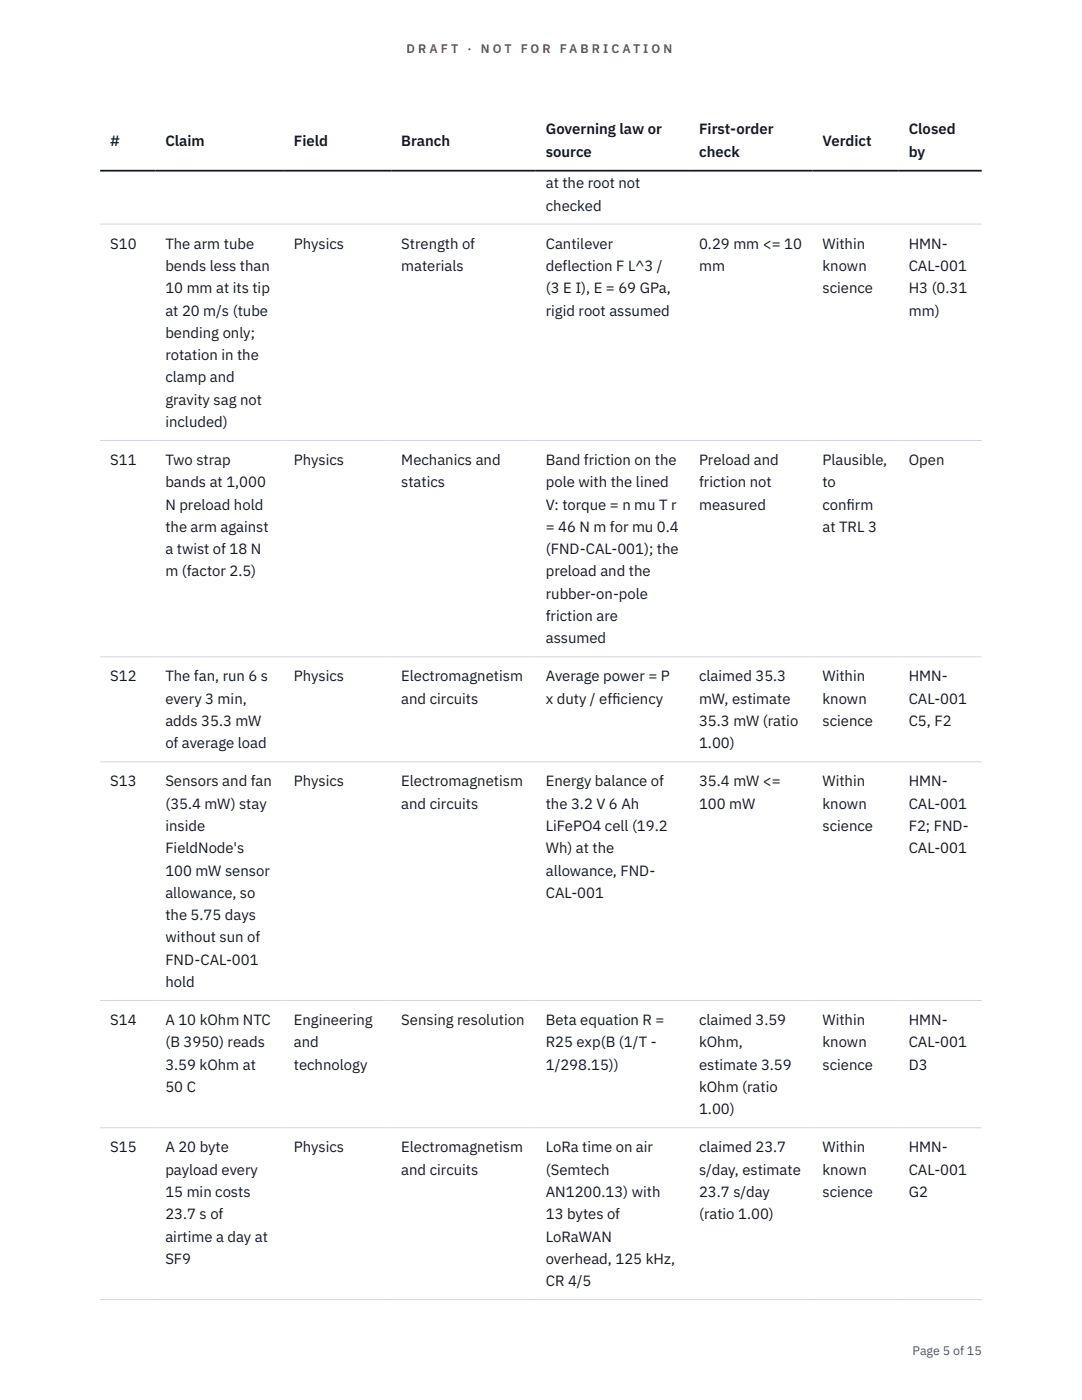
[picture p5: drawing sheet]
<svg xmlns="http://www.w3.org/2000/svg" width="216mm" height="279mm" viewBox="0 0 216 279" stroke-linecap="round" stroke-linejoin="round" font-family="sans-serif">
<defs><g id="words">
<g font-size="3" fill="#111827">
<text x="22" y="29.1">#</text>
<text x="33" y="29.1">Claim</text>
<text x="58.6" y="29.1">Field</text>
<text x="80.1" y="29.1">Branch</text>
<text x="108.9" y="26.8">Governing law or</text>
<text x="139.5" y="26.8">First-order</text>
<text x="164.1" y="29.1">Verdict</text>
<text x="181.3" y="26.8">Closed</text>
<text x="108.9" y="31.3">source</text>
<text x="139.5" y="31.3">check</text>
<text x="181.3" y="31.3">by</text>
<text x="108.9" y="37.6">at the root not</text>
<text x="108.9" y="42">checked</text>
<text x="22" y="49.6">S10</text>
<text x="33" y="49.6">The arm tube</text>
<text x="58.6" y="49.6">Physics</text>
<text x="80.1" y="49.6">Strength of</text>
<text x="108.9" y="49.6">Cantilever</text>
<text x="139.5" y="49.6">0.29 mm &lt;= 10</text>
<text x="164.1" y="49.6">Within</text>
<text x="181.3" y="49.6">HMN-</text>
<text x="33" y="54.1">bends less than</text>
<text x="33" y="58.5">10 mm at its tip</text>
<text x="80.1" y="54.1">materials</text>
<text x="108.9" y="54.1">deflection F L^3 /</text>
<text x="108.9" y="58.5">(3 E I), E = 69 GPa,</text>
<text x="139.5" y="54.1">mm</text>
<text x="164.1" y="54.1">known</text>
<text x="164.1" y="58.5">science</text>
<text x="181.3" y="54.1">CAL-001</text>
<text x="181.3" y="58.5">H3 (0.31</text>
<text x="33" y="63">at 20 m/s (tube</text>
<text x="108.9" y="63">rigid root assumed</text>
<text x="181.3" y="63">mm)</text>
<text x="33" y="67.4">bending only;</text>
<text x="33" y="71.9">rotation in the</text>
<text x="33" y="76.3">clamp and</text>
<text x="33" y="80.8">gravity sag not</text>
<text x="33" y="85.2">included)</text>
<text x="22" y="92.8">S11</text>
<text x="33" y="92.8">Two strap</text>
<text x="58.6" y="92.8">Physics</text>
<text x="80.1" y="92.8">Mechanics and</text>
<text x="108.9" y="92.8">Band friction on the</text>
<text x="139.5" y="92.8">Preload and</text>
<text x="164.1" y="92.8">Plausible,</text>
<text x="181.3" y="92.8">Open</text>
<text x="33" y="97.3">bands at 1,000</text>
<text x="33" y="101.7">N preload hold</text>
<text x="80.1" y="97.3">statics</text>
<text x="108.9" y="97.3">pole with the lined</text>
<text x="108.9" y="101.7">V: torque = n mu T r</text>
<text x="139.5" y="97.3">friction not</text>
<text x="139.5" y="101.7">measured</text>
<text x="164.1" y="97.3">to</text>
<text x="164.1" y="101.7">conf</text>
<text x="168.9" y="101.7">irm</text>
<text x="33" y="106.2">the arm against</text>
<text x="108.9" y="106.2">= 46 N m for mu 0.4</text>
<text x="164.1" y="106.2">at TRL 3</text>
<text x="33" y="110.6">a twist of 18 N</text>
<text x="108.9" y="110.6">(FND-CAL-001); the</text>
<text x="33" y="115">m (factor 2.5)</text>
<text x="108.9" y="115">preload and the</text>
<text x="108.9" y="119.5">rubber-on-pole</text>
<text x="108.9" y="123.9">friction are</text>
<text x="108.9" y="128.4">assumed</text>
<text x="22" y="136">S12</text>
<text x="33" y="136">The fan, run 6 s</text>
<text x="58.6" y="136">Physics</text>
<text x="80.1" y="136">Electromagnetism</text>
<text x="108.9" y="136">Average power = P</text>
<text x="139.5" y="136">claimed 35.3</text>
<text x="164.1" y="136">Within</text>
<text x="181.3" y="136">HMN-</text>
<text x="33" y="140.5">every 3 min,</text>
<text x="80.1" y="140.5">and circuits</text>
<text x="108.9" y="140.5">x duty / eff</text>
<text x="122.1" y="140.5">iciency</text>
<text x="139.5" y="140.5">mW, estimate</text>
<text x="164.1" y="140.5">known</text>
<text x="181.3" y="140.5">CAL-001</text>
<text x="33" y="144.9">adds 35.3 mW</text>
<text x="33" y="149.3">of average load</text>
<text x="139.5" y="144.9">35.3 mW (ratio</text>
<text x="139.5" y="149.3">1.00)</text>
<text x="164.1" y="144.9">science</text>
<text x="181.3" y="144.9">C5, F2</text>
<text x="22" y="157">S13</text>
<text x="33" y="157">Sensors and fan</text>
<text x="33" y="161.4">(35.4 mW) stay</text>
<text x="58.6" y="157">Physics</text>
<text x="80.1" y="157">Electromagnetism</text>
<text x="80.1" y="161.4">and circuits</text>
<text x="108.9" y="157">Energy balance of</text>
<text x="108.9" y="161.4">the 3.2 V 6 Ah</text>
<text x="139.5" y="157">35.4 mW &lt;=</text>
<text x="139.5" y="161.4">100 mW</text>
<text x="164.1" y="157">Within</text>
<text x="164.1" y="161.4">known</text>
<text x="181.3" y="157">HMN-</text>
<text x="181.3" y="161.4">CAL-001</text>
<text x="33" y="165.9">inside</text>
<text x="108.9" y="165.9">LiFePO4 cell (19.2</text>
<text x="164.1" y="165.9">science</text>
<text x="181.3" y="165.9">F2; FND-</text>
<text x="33" y="170.3">FieldNode's</text>
<text x="108.9" y="170.3">Wh) at the</text>
<text x="181.3" y="170.3">CAL-001</text>
<text x="33" y="174.7">100 mW sensor</text>
<text x="33" y="179.2">allowance, so</text>
<text x="108.9" y="174.7">allowance, FND-</text>
<text x="108.9" y="179.2">CAL-001</text>
<text x="33" y="183.6">the 5.75 days</text>
<text x="33" y="188.1">without sun of</text>
<text x="33" y="192.5">FND-CAL-001</text>
<text x="33" y="197">hold</text>
<text x="22" y="204.6">S14</text>
<text x="33" y="204.6">A 10 kOhm NTC</text>
<text x="33" y="209">(B 3950) reads</text>
<text x="58.6" y="204.6">Engineering</text>
<text x="58.6" y="209">and</text>
<text x="80.1" y="204.6">Sensing resolution</text>
<text x="108.9" y="204.6">Beta equation R =</text>
<text x="108.9" y="209">R25 exp(B (1/T -</text>
<text x="139.5" y="204.6">claimed 3.59</text>
<text x="139.5" y="209">kOhm,</text>
<text x="164.1" y="204.6">Within</text>
<text x="164.1" y="209">known</text>
<text x="181.3" y="204.6">HMN-</text>
<text x="181.3" y="209">CAL-001</text>
<text x="33" y="213.5">3.59 kOhm at</text>
<text x="58.6" y="213.5">technology</text>
<text x="108.9" y="213.5">1/298.15))</text>
<text x="139.5" y="213.5">estimate 3.59</text>
<text x="164.1" y="213.5">science</text>
<text x="181.3" y="213.5">D3</text>
<text x="33" y="217.9">50 C</text>
<text x="139.5" y="217.9">kOhm (ratio</text>
<text x="139.5" y="222.4">1.00)</text>
<text x="22" y="230">S15</text>
<text x="33" y="230">A 20 byte</text>
<text x="58.6" y="230">Physics</text>
<text x="80.1" y="230">Electromagnetism</text>
<text x="108.9" y="230">LoRa time on air</text>
<text x="139.5" y="230">claimed 23.7</text>
<text x="164.1" y="230">Within</text>
<text x="181.3" y="230">HMN-</text>
<text x="33" y="234.4">payload every</text>
<text x="33" y="238.9">15 min costs</text>
<text x="80.1" y="234.4">and circuits</text>
<text x="108.9" y="234.4">(Semtech</text>
<text x="108.9" y="238.9">AN1200.13) with</text>
<text x="139.5" y="234.4">s/day, estimate</text>
<text x="139.5" y="238.9">23.7 s/day</text>
<text x="164.1" y="234.4">known</text>
<text x="164.1" y="238.9">science</text>
<text x="181.3" y="234.4">CAL-001</text>
<text x="181.3" y="238.9">G2</text>
<text x="33" y="243.3">23.7 s of</text>
<text x="108.9" y="243.3">13 bytes of</text>
<text x="139.5" y="243.3">(ratio 1.00)</text>
<text x="33" y="247.8">airtime a day at</text>
<text x="108.9" y="247.8">LoRaWAN</text>
<text x="33" y="252.2">SF9</text>
<text x="108.9" y="252.2">overhead, 125 kHz,</text>
<text x="108.9" y="256.7">CR 4/5</text>
</g>
<g font-size="2.5" fill="#b45309">
<text x="81.1" y="10.5">D R A F T</text>
<text x="93.3" y="10.5">·</text>
<text x="95.9" y="10.5">N O T</text>
<text x="103.9" y="10.5">F O R</text>
<text x="111.7" y="10.5">F A B R I C A T I O N</text>
</g>
<text font-size="2.5" fill="#4b5563" x="182.1" y="270.3">Page 5 of 15</text>
</g></defs>
<path d="M20 44.7h175.9M20 87.9h175.9M20 131.1h175.9M20 152h175.9M20 199.7h175.9M20 225.1h175.9M20 259.4h175.9" fill="none" stroke="#d1d5db" stroke-width=".2"/>
<path d="M20 34.1h175.9" fill="none" stroke="#111827" stroke-width=".35"/>
<use href="#words"/>
</svg>
